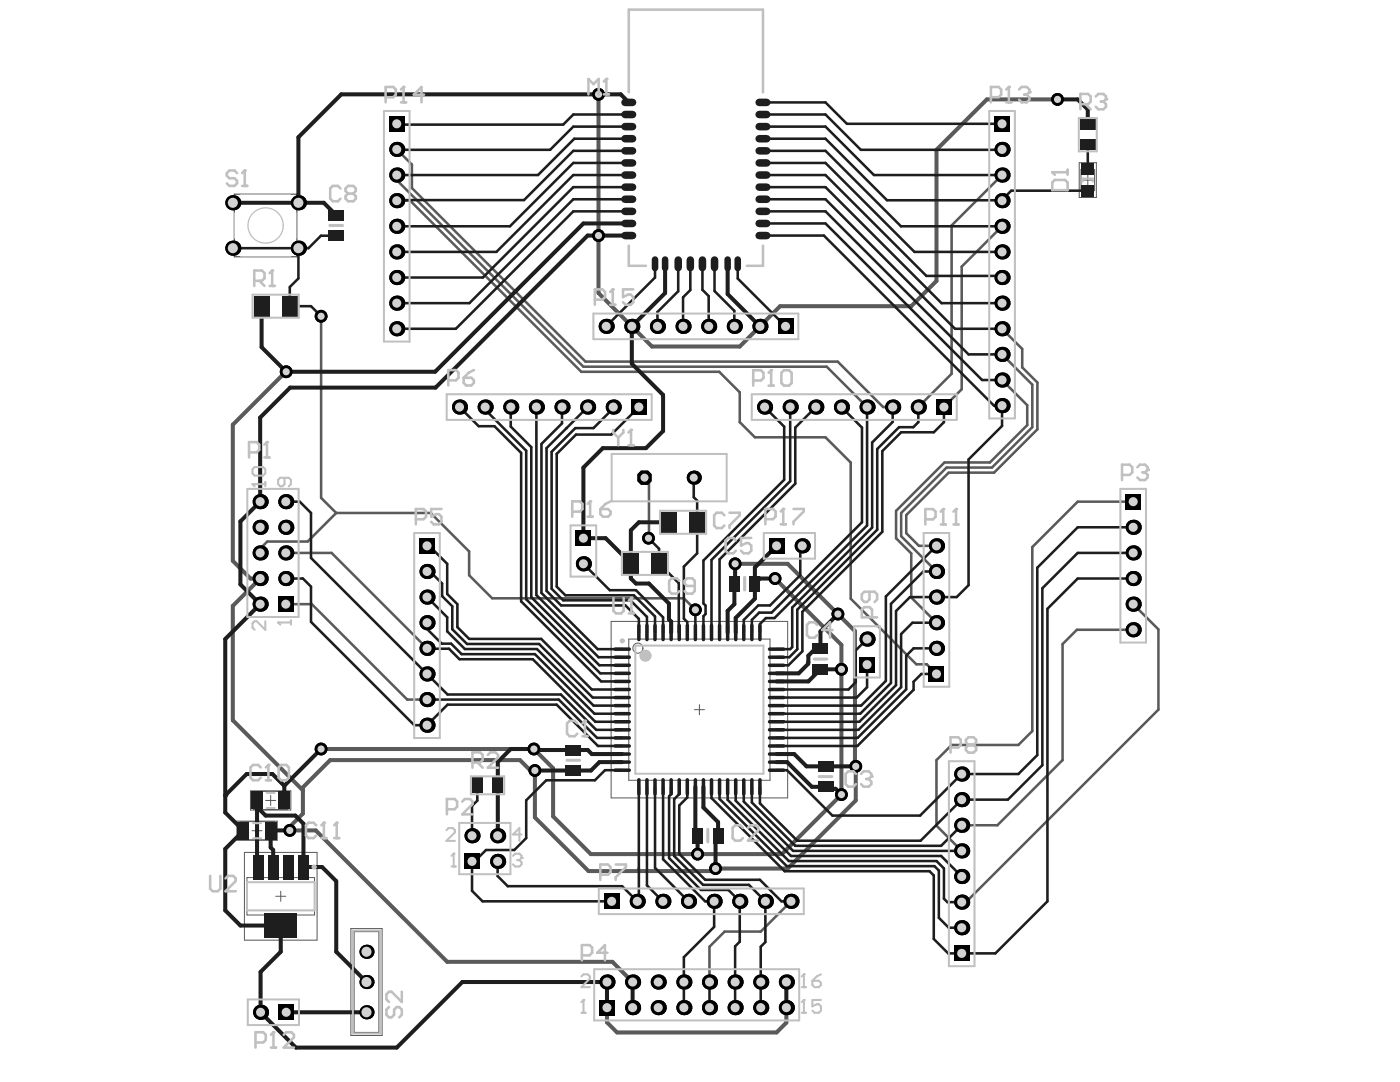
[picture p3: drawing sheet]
<svg xmlns="http://www.w3.org/2000/svg" width="279mm" height="216mm" viewBox="0 0 279 216" stroke-linecap="round" stroke-linejoin="round" font-family="sans-serif">
<g fill="none" stroke="#5a5a5a" stroke-width=".2">
<path d="M215.4 32.5h3.4v6.9h-3.4zM215.7 33.8h2.8v4.2h-2.8zM216.1 35.9h2M217.1 34.9v2M122 124h35.2v35.2h-35.2zM125.5 127.5h28.2v28.2h-28.2zM50 157.8h8v3.8h-8zM50.6 157.9h6.8v3.6h-6.8zM53 159.7h2M54 158.7v2M138.6 141.6h2M139.6 140.6v2"/>
<path d="M47.3 163.8h8v3.9h-8zM47.9 163.9h6.8v3.7h-6.8zM48.8 170.1h14.5v17.5h-14.5zM49.3 175.1h13.5v7.5h-13.5zM50.3 165.8h2M51.3 164.8v2M55 178.8h2M56 177.8v2M70 185.3h6.3v21.3h-6.3zM70.6 185.9h5.1v20.1h-5.1zM72.1 196h2M73.1 194.9v2.1"/>
<circle cx="127.3" cy="129.3" r="1.01"/>
</g>
<path d="M46.8 38.8h12.5v12.4h-12.5z" fill="none" stroke="#5a5a5a" stroke-width=".26"/>
<path d="M119.4 18.8v39.7l10.7 10.6h17.5l8.1-8h26.2l5-5v-26.2l10.1-10.1h14.1M57.1 74.2l-10.6 10.5v27.2l3.5 3.5h1.9l-5.4 5.5v22.8l13.9 14M146.7 112.5h10.5l13.4 13.4v26.9l.2 .1v6.8l-13.6 13.6h-14.4l-.5 .5h-24.8l-10.8-10.7v-9.4M154.7 115.4l13.2 13.3v29.9l-11.9 11.8h-38.1l-7.5-7.5v-9.6l-3.9-3.8h-42.4M106.3 154.2l-2.5-2.5h-37.9l-5.5 5.4v5.2l-2.6 2.7v.7h5.2l26.2 26.2h33l4.1 4.1M121.1 201.1v2.9l2.1 2h31.8l1.9-1.9v-3" fill="none" stroke="#5a5a5a" stroke-width=".81"/>
<g fill="none" stroke="#5a5a5a" stroke-width=".51">
<path d="M79.2 34.9v1l37.2 37.3h48.6l8 8M79.2 29.8l3 3v4.7l34.6 34.7h50.4l9.1 9h1.9M200 34.9l-10.1 10.1v29.6l-6.6 6.6M79.2 40h2.7l34.1 34.2h27.5l4.1 4.1v5.9l3.1 3.1h14l5.1 5v27.2l13.1 13h2.1l1.9 2M200 45.2l-8.1 8v24.5l-3.5 3.5M64.1 63.1v36.2l3 3.1M200 65.6l4 4v3.7l3 3v9.4l-8.6 8.6h-9.1l-8.4 8.5v3.6l2.5 2.5h3.5M200 75.8l5 5.1v3.9l-7.5 7.5h-9l-9.7 9.6v5.5l3.1 3v8.8l5 5.1M200 70.7l6 6.1v8.4l-8 8.1h-9.1l-9.1 9.1v4.6l7.1 7M128.6 95.3l.9 .9-.1 11.2M57 110.3h9.2l19 19.1M67.1 102.4h18.8l7.7 7.6v4.8l4.6 4.6h38.3l2.3 2.3"/>
<path d="M67.1 102.4l-5.7 5.7h-8.1l-1.4 1.4v.8M226.2 100.1h-11.1l-9.1 9.1v36.7l-2.8 2.8h-13.3l-3 3v13.1l5 5M57 120.6h5.2l19.1 19h3.9M226.2 125.7h-11.3l-2.8 2.8v23.2l-13 13h-7.2M226.2 120.6l5 5v16l-38.4 38.4h-.9M157.9 179.8l-6.1 6.1h-7.2l-3 3v7.1h.9"/>
</g>
<circle cx="57.8" cy="165.7" r="1.28" fill="#000"/>
<circle cx="57.8" cy="165.7" r=".72" fill="#d2d2d2"/>
<circle cx="106.7" cy="153.7" r="1.28" fill="#000"/>
<circle cx="106.7" cy="153.7" r=".72" fill="#d2d2d2"/>
<circle cx="57.1" cy="74.2" r="1.28" fill="#000"/>
<circle cx="57.1" cy="74.2" r=".72" fill="#d2d2d2"/>
<circle cx="64.1" cy="63.1" r="1.28" fill="#000"/>
<circle cx="64.1" cy="63.1" r=".72" fill="#d2d2d2"/>
<circle cx="129.4" cy="107.4" r="1.28" fill="#000"/>
<circle cx="129.4" cy="107.4" r=".72" fill="#d2d2d2"/>
<circle cx="138.8" cy="121.7" r="1.28" fill="#000"/>
<circle cx="138.8" cy="121.7" r=".72" fill="#d2d2d2"/>
<circle cx="211.1" cy="19.8" r="1.28" fill="#000"/>
<circle cx="211.1" cy="19.8" r=".72" fill="#d2d2d2"/>
<circle cx="119.4" cy="47" r="1.28" fill="#000"/>
<circle cx="119.4" cy="47" r=".72" fill="#d2d2d2"/>
<circle cx="119.4" cy="18.8" r="1.28" fill="#000"/>
<circle cx="119.4" cy="18.8" r=".72" fill="#d2d2d2"/>
<circle cx="64.1" cy="149.5" r="1.28" fill="#000"/>
<circle cx="64.1" cy="149.5" r=".72" fill="#d2d2d2"/>
<circle cx="106.5" cy="149.5" r="1.28" fill="#000"/>
<circle cx="106.5" cy="149.5" r=".72" fill="#d2d2d2"/>
<circle cx="139.2" cy="170.4" r="1.28" fill="#000"/>
<circle cx="139.2" cy="170.4" r=".72" fill="#d2d2d2"/>
<circle cx="142.8" cy="173.3" r="1.28" fill="#000"/>
<circle cx="142.8" cy="173.3" r=".72" fill="#d2d2d2"/>
<circle cx="170.8" cy="152.9" r="1.28" fill="#000"/>
<circle cx="170.8" cy="152.9" r=".72" fill="#d2d2d2"/>
<circle cx="167.9" cy="158.6" r="1.28" fill="#000"/>
<circle cx="167.9" cy="158.6" r=".72" fill="#d2d2d2"/>
<circle cx="167.9" cy="133.6" r="1.28" fill="#000"/>
<circle cx="167.9" cy="133.6" r=".72" fill="#d2d2d2"/>
<circle cx="167.2" cy="122.5" r="1.28" fill="#000"/>
<circle cx="167.2" cy="122.5" r=".72" fill="#d2d2d2"/>
<circle cx="154.7" cy="115.4" r="1.28" fill="#000"/>
<circle cx="154.7" cy="115.4" r=".72" fill="#d2d2d2"/>
<circle cx="146.7" cy="112.5" r="1.28" fill="#000"/>
<circle cx="146.7" cy="112.5" r=".72" fill="#d2d2d2"/>
<path d="M127.2 94.6l.7-.7h1.4l.7 .7v1.4l-.7 .7h-1.4l-.7-.7z" fill-rule="evenodd" fill="#000"/>
<circle cx="128.6" cy="95.3" r=".81" fill="#d2d2d2"/>
<circle cx="59.6" cy="40.5" r="1.51" fill="#000"/>
<circle cx="59.6" cy="40.5" r="1.01" fill="#d2d2d2"/>
<circle cx="116.4" cy="112.5" r="1.51" fill="#000"/>
<circle cx="116.4" cy="112.5" r=".91" fill="#d2d2d2"/>
<path d="M114.9 105.9h3v3h-3z" fill-rule="evenodd" fill="#000"/>
<circle cx="116.4" cy="107.4" r=".91" fill="#d2d2d2"/>
<circle cx="157.7" cy="81.2" r="1.51" fill="#000"/>
<circle cx="157.7" cy="81.2" r=".91" fill="#d2d2d2"/>
<circle cx="178.2" cy="81.2" r="1.51" fill="#000"/>
<circle cx="178.2" cy="81.2" r=".91" fill="#d2d2d2"/>
<circle cx="59.6" cy="49.5" r="1.51" fill="#000"/>
<circle cx="59.6" cy="49.5" r="1.01" fill="#d2d2d2"/>
<circle cx="121" cy="65.1" r="1.51" fill="#000"/>
<circle cx="121" cy="65.1" r=".91" fill="#d2d2d2"/>
<circle cx="137.4" cy="179.8" r="1.51" fill="#000"/>
<circle cx="137.4" cy="179.8" r=".91" fill="#d2d2d2"/>
<circle cx="141.4" cy="65.1" r="1.51" fill="#000"/>
<circle cx="141.4" cy="65.1" r=".91" fill="#d2d2d2"/>
<circle cx="157.9" cy="179.8" r="1.51" fill="#000"/>
<circle cx="157.9" cy="179.8" r=".91" fill="#d2d2d2"/>
<circle cx="52" cy="202" r="1.51" fill="#000"/>
<circle cx="52" cy="202" r=".91" fill="#d2d2d2"/>
<path d="M55.6 200.5h3v3h-3z" fill-rule="evenodd" fill="#000"/>
<circle cx="57.1" cy="202" r=".91" fill="#d2d2d2"/>
<circle cx="85.2" cy="144.7" r="1.51" fill="#000"/>
<circle cx="85.2" cy="144.7" r=".91" fill="#d2d2d2"/>
<circle cx="85.2" cy="124.3" r="1.51" fill="#000"/>
<circle cx="85.2" cy="124.3" r=".91" fill="#d2d2d2"/>
<circle cx="79.2" cy="50.3" r="1.51" fill="#000"/>
<circle cx="79.2" cy="50.3" r=".91" fill="#d2d2d2"/>
<circle cx="79.2" cy="29.8" r="1.51" fill="#000"/>
<circle cx="79.2" cy="29.8" r=".91" fill="#d2d2d2"/>
<circle cx="191.9" cy="185.1" r="1.51" fill="#000"/>
<circle cx="191.9" cy="185.1" r=".91" fill="#d2d2d2"/>
<circle cx="191.9" cy="164.7" r="1.51" fill="#000"/>
<circle cx="191.9" cy="164.7" r=".91" fill="#d2d2d2"/>
<circle cx="200" cy="70.7" r="1.51" fill="#000"/>
<circle cx="200" cy="70.7" r=".91" fill="#d2d2d2"/>
<circle cx="200" cy="50.3" r="1.51" fill="#000"/>
<circle cx="200" cy="50.3" r=".91" fill="#d2d2d2"/>
<circle cx="200" cy="29.8" r="1.51" fill="#000"/>
<circle cx="200" cy="29.8" r=".91" fill="#d2d2d2"/>
<circle cx="51.9" cy="120.6" r="1.51" fill="#000"/>
<circle cx="51.9" cy="120.6" r=".91" fill="#d2d2d2"/>
<circle cx="51.9" cy="110.3" r="1.51" fill="#000"/>
<circle cx="51.9" cy="110.3" r=".91" fill="#d2d2d2"/>
<circle cx="51.9" cy="105.2" r="1.51" fill="#000"/>
<circle cx="51.9" cy="105.2" r=".91" fill="#d2d2d2"/>
<circle cx="46.5" cy="40.5" r="1.51" fill="#000"/>
<circle cx="46.5" cy="40.5" r="1.01" fill="#d2d2d2"/>
<path d="M55.5 119h3v3.1h-3z" fill-rule="evenodd" fill="#000"/>
<circle cx="57" cy="120.6" r=".91" fill="#d2d2d2"/>
<circle cx="57" cy="110.3" r="1.51" fill="#000"/>
<circle cx="57" cy="110.3" r=".91" fill="#d2d2d2"/>
<circle cx="57" cy="105.2" r="1.51" fill="#000"/>
<circle cx="57" cy="105.2" r=".91" fill="#d2d2d2"/>
<circle cx="85.2" cy="139.6" r="1.51" fill="#000"/>
<circle cx="85.2" cy="139.6" r=".91" fill="#d2d2d2"/>
<circle cx="85.2" cy="134.5" r="1.51" fill="#000"/>
<circle cx="85.2" cy="134.5" r=".91" fill="#d2d2d2"/>
<circle cx="85.2" cy="129.4" r="1.51" fill="#000"/>
<circle cx="85.2" cy="129.4" r=".91" fill="#d2d2d2"/>
<circle cx="85.2" cy="119.1" r="1.51" fill="#000"/>
<circle cx="85.2" cy="119.1" r=".91" fill="#d2d2d2"/>
<circle cx="85.2" cy="114" r="1.51" fill="#000"/>
<circle cx="85.2" cy="114" r=".91" fill="#d2d2d2"/>
<path d="M83.7 107.4h3v3h-3z" fill-rule="evenodd" fill="#000"/>
<circle cx="85.2" cy="108.9" r=".91" fill="#d2d2d2"/>
<circle cx="79.2" cy="60.5" r="1.51" fill="#000"/>
<circle cx="79.2" cy="60.5" r=".91" fill="#d2d2d2"/>
<circle cx="79.2" cy="55.4" r="1.51" fill="#000"/>
<circle cx="79.2" cy="55.4" r=".91" fill="#d2d2d2"/>
<circle cx="79.2" cy="45.2" r="1.51" fill="#000"/>
<circle cx="79.2" cy="45.2" r=".91" fill="#d2d2d2"/>
<circle cx="79.2" cy="40" r="1.51" fill="#000"/>
<circle cx="79.2" cy="40" r=".91" fill="#d2d2d2"/>
<path d="M77.7 23.2h3v3h-3z" fill-rule="evenodd" fill="#000"/>
<circle cx="79.2" cy="24.7" r=".91" fill="#d2d2d2"/>
<path d="M92.7 170.4h3v3h-3z" fill-rule="evenodd" fill="#000"/>
<circle cx="94.2" cy="171.9" r=".91" fill="#d2d2d2"/>
<circle cx="94.2" cy="166.8" r="1.51" fill="#000"/>
<circle cx="94.2" cy="166.8" r=".91" fill="#d2d2d2"/>
<circle cx="99.3" cy="171.9" r="1.51" fill="#000"/>
<circle cx="99.3" cy="171.9" r=".91" fill="#d2d2d2"/>
<circle cx="99.3" cy="166.8" r="1.51" fill="#000"/>
<circle cx="99.3" cy="166.8" r=".91" fill="#d2d2d2"/>
<circle cx="91.7" cy="81.2" r="1.51" fill="#000"/>
<circle cx="91.7" cy="81.2" r=".91" fill="#d2d2d2"/>
<circle cx="96.8" cy="81.2" r="1.51" fill="#000"/>
<circle cx="96.8" cy="81.2" r=".91" fill="#d2d2d2"/>
<circle cx="101.9" cy="81.2" r="1.51" fill="#000"/>
<circle cx="101.9" cy="81.2" r=".91" fill="#d2d2d2"/>
<circle cx="107" cy="81.2" r="1.51" fill="#000"/>
<circle cx="107" cy="81.2" r=".91" fill="#d2d2d2"/>
<circle cx="112.2" cy="81.2" r="1.51" fill="#000"/>
<circle cx="112.2" cy="81.2" r=".91" fill="#d2d2d2"/>
<circle cx="117.3" cy="81.2" r="1.51" fill="#000"/>
<circle cx="117.3" cy="81.2" r=".91" fill="#d2d2d2"/>
<circle cx="131.4" cy="201.1" r="1.51" fill="#000"/>
<circle cx="131.4" cy="201.1" r=".91" fill="#d2d2d2"/>
<circle cx="126.3" cy="201.1" r="1.51" fill="#000"/>
<circle cx="126.3" cy="201.1" r=".91" fill="#d2d2d2"/>
<circle cx="131.4" cy="196" r="1.51" fill="#000"/>
<circle cx="131.4" cy="196" r=".91" fill="#d2d2d2"/>
<circle cx="126.3" cy="196" r="1.51" fill="#000"/>
<circle cx="126.3" cy="196" r=".91" fill="#d2d2d2"/>
<path d="M126 79.7h3v3h-3z" fill-rule="evenodd" fill="#000"/>
<circle cx="127.5" cy="81.2" r=".91" fill="#d2d2d2"/>
<circle cx="146.7" cy="201.1" r="1.51" fill="#000"/>
<circle cx="146.7" cy="201.1" r=".91" fill="#d2d2d2"/>
<circle cx="141.6" cy="201.1" r="1.51" fill="#000"/>
<circle cx="141.6" cy="201.1" r=".91" fill="#d2d2d2"/>
<circle cx="146.7" cy="196" r="1.51" fill="#000"/>
<circle cx="146.7" cy="196" r=".91" fill="#d2d2d2"/>
<circle cx="141.6" cy="196" r="1.51" fill="#000"/>
<circle cx="141.6" cy="196" r=".91" fill="#d2d2d2"/>
<circle cx="156.9" cy="201.1" r="1.51" fill="#000"/>
<circle cx="156.9" cy="201.1" r=".91" fill="#d2d2d2"/>
<circle cx="156.9" cy="196" r="1.51" fill="#000"/>
<circle cx="156.9" cy="196" r=".91" fill="#d2d2d2"/>
<circle cx="160.1" cy="108.9" r="1.51" fill="#000"/>
<circle cx="160.1" cy="108.9" r=".91" fill="#d2d2d2"/>
<circle cx="162.8" cy="81.2" r="1.51" fill="#000"/>
<circle cx="162.8" cy="81.2" r=".91" fill="#d2d2d2"/>
<circle cx="167.9" cy="81.2" r="1.51" fill="#000"/>
<circle cx="167.9" cy="81.2" r=".91" fill="#d2d2d2"/>
<circle cx="173" cy="127.5" r="1.51" fill="#000"/>
<circle cx="173" cy="127.5" r=".91" fill="#d2d2d2"/>
<circle cx="173" cy="81.2" r="1.51" fill="#000"/>
<circle cx="173" cy="81.2" r=".91" fill="#d2d2d2"/>
<circle cx="183.3" cy="81.2" r="1.51" fill="#000"/>
<circle cx="183.3" cy="81.2" r=".91" fill="#d2d2d2"/>
<path d="M190.4 188.7h3v3h-3z" fill-rule="evenodd" fill="#000"/>
<circle cx="191.9" cy="190.2" r=".91" fill="#d2d2d2"/>
<circle cx="191.9" cy="169.8" r="1.51" fill="#000"/>
<circle cx="191.9" cy="169.8" r=".91" fill="#d2d2d2"/>
<circle cx="191.9" cy="174.9" r="1.51" fill="#000"/>
<circle cx="191.9" cy="174.9" r=".91" fill="#d2d2d2"/>
<circle cx="191.9" cy="154.4" r="1.51" fill="#000"/>
<circle cx="191.9" cy="154.4" r=".91" fill="#d2d2d2"/>
<circle cx="191.9" cy="159.6" r="1.51" fill="#000"/>
<circle cx="191.9" cy="159.6" r=".91" fill="#d2d2d2"/>
<path d="M186.9 79.7h3v3h-3z" fill-rule="evenodd" fill="#000"/>
<circle cx="188.4" cy="81.2" r=".91" fill="#d2d2d2"/>
<circle cx="200" cy="75.8" r="1.51" fill="#000"/>
<circle cx="200" cy="75.8" r=".91" fill="#d2d2d2"/>
<circle cx="200" cy="80.9" r="1.51" fill="#000"/>
<circle cx="200" cy="80.9" r=".91" fill="#d2d2d2"/>
<circle cx="200" cy="55.4" r="1.51" fill="#000"/>
<circle cx="200" cy="55.4" r=".91" fill="#d2d2d2"/>
<circle cx="200" cy="60.5" r="1.51" fill="#000"/>
<circle cx="200" cy="60.5" r=".91" fill="#d2d2d2"/>
<circle cx="200" cy="40" r="1.51" fill="#000"/>
<circle cx="200" cy="40" r=".91" fill="#d2d2d2"/>
<circle cx="200" cy="45.2" r="1.51" fill="#000"/>
<circle cx="200" cy="45.2" r=".91" fill="#d2d2d2"/>
<path d="M198.5 23.2h3v3h-3z" fill-rule="evenodd" fill="#000"/>
<circle cx="200" cy="24.7" r=".91" fill="#d2d2d2"/>
<circle cx="226.2" cy="125.7" r="1.51" fill="#000"/>
<circle cx="226.2" cy="125.7" r=".91" fill="#d2d2d2"/>
<circle cx="226.2" cy="120.6" r="1.51" fill="#000"/>
<circle cx="226.2" cy="120.6" r=".91" fill="#d2d2d2"/>
<circle cx="226.2" cy="110.3" r="1.51" fill="#000"/>
<circle cx="226.2" cy="110.3" r=".91" fill="#d2d2d2"/>
<circle cx="226.2" cy="105.2" r="1.51" fill="#000"/>
<circle cx="226.2" cy="105.2" r=".91" fill="#d2d2d2"/>
<circle cx="51.9" cy="115.4" r="1.51" fill="#000"/>
<circle cx="51.9" cy="115.4" r=".91" fill="#d2d2d2"/>
<circle cx="51.9" cy="100.1" r="1.51" fill="#000"/>
<circle cx="51.9" cy="100.1" r=".91" fill="#d2d2d2"/>
<circle cx="46.5" cy="49.5" r="1.51" fill="#000"/>
<circle cx="46.5" cy="49.5" r="1.01" fill="#d2d2d2"/>
<circle cx="57" cy="115.4" r="1.51" fill="#000"/>
<circle cx="57" cy="115.4" r=".91" fill="#d2d2d2"/>
<circle cx="57" cy="100.1" r="1.51" fill="#000"/>
<circle cx="57" cy="100.1" r=".91" fill="#d2d2d2"/>
<circle cx="79.2" cy="65.6" r="1.51" fill="#000"/>
<circle cx="79.2" cy="65.6" r=".91" fill="#d2d2d2"/>
<circle cx="79.2" cy="34.9" r="1.51" fill="#000"/>
<circle cx="79.2" cy="34.9" r=".91" fill="#d2d2d2"/>
<circle cx="132.3" cy="179.8" r="1.51" fill="#000"/>
<circle cx="132.3" cy="179.8" r=".91" fill="#d2d2d2"/>
<circle cx="127.2" cy="179.8" r="1.51" fill="#000"/>
<circle cx="127.2" cy="179.8" r=".91" fill="#d2d2d2"/>
<circle cx="126.1" cy="65.1" r="1.51" fill="#000"/>
<circle cx="126.1" cy="65.1" r=".91" fill="#d2d2d2"/>
<circle cx="131.2" cy="65.1" r="1.51" fill="#000"/>
<circle cx="131.2" cy="65.1" r=".91" fill="#d2d2d2"/>
<circle cx="147.6" cy="179.8" r="1.51" fill="#000"/>
<circle cx="147.6" cy="179.8" r=".91" fill="#d2d2d2"/>
<circle cx="142.5" cy="179.8" r="1.51" fill="#000"/>
<circle cx="142.5" cy="179.8" r=".91" fill="#d2d2d2"/>
<circle cx="146.5" cy="65.1" r="1.51" fill="#000"/>
<circle cx="146.5" cy="65.1" r=".91" fill="#d2d2d2"/>
<circle cx="151.7" cy="65.1" r="1.51" fill="#000"/>
<circle cx="151.7" cy="65.1" r=".91" fill="#d2d2d2"/>
<path d="M155.3 63.6h3v3h-3z" fill-rule="evenodd" fill="#000"/>
<circle cx="156.8" cy="65.1" r=".91" fill="#d2d2d2"/>
<path d="M171.5 131.1h3.1v3h-3.1z" fill-rule="evenodd" fill="#000"/>
<circle cx="173" cy="132.6" r=".91" fill="#d2d2d2"/>
<circle cx="191.9" cy="180" r="1.51" fill="#000"/>
<circle cx="191.9" cy="180" r=".91" fill="#d2d2d2"/>
<circle cx="200" cy="65.6" r="1.51" fill="#000"/>
<circle cx="200" cy="65.6" r=".91" fill="#d2d2d2"/>
<circle cx="200" cy="34.9" r="1.51" fill="#000"/>
<circle cx="200" cy="34.9" r=".91" fill="#d2d2d2"/>
<circle cx="226.2" cy="115.4" r="1.51" fill="#000"/>
<circle cx="226.2" cy="115.4" r=".91" fill="#d2d2d2"/>
<path d="M224.6 98.6h3.1v3h-3.1z" fill-rule="evenodd" fill="#000"/>
<circle cx="226.2" cy="100.1" r=".91" fill="#d2d2d2"/>
<circle cx="73.1" cy="202" r="1.41" fill="#000"/>
<circle cx="73.1" cy="202" r="1.01" fill="#d2d2d2"/>
<circle cx="73.1" cy="189.9" r="1.41" fill="#000"/>
<circle cx="73.1" cy="189.9" r="1.01" fill="#d2d2d2"/>
<circle cx="186.9" cy="124.3" r="1.51" fill="#000"/>
<circle cx="186.9" cy="124.3" r=".91" fill="#d2d2d2"/>
<circle cx="138.5" cy="95.3" r="1.41" fill="#000"/>
<circle cx="138.5" cy="95.3" r=".81" fill="#d2d2d2"/>
<path d="M119.6 199.6h3v3h-3z" fill-rule="evenodd" fill="#000"/>
<circle cx="121.1" cy="201.1" r=".91" fill="#d2d2d2"/>
<circle cx="73.1" cy="196" r="1.41" fill="#000"/>
<circle cx="73.1" cy="196" r="1.01" fill="#d2d2d2"/>
<circle cx="121.1" cy="196" r="1.51" fill="#000"/>
<circle cx="121.1" cy="196" r=".91" fill="#d2d2d2"/>
<circle cx="122.4" cy="81.2" r="1.51" fill="#000"/>
<circle cx="122.4" cy="81.2" r=".91" fill="#d2d2d2"/>
<circle cx="151.8" cy="201.1" r="1.51" fill="#000"/>
<circle cx="151.8" cy="201.1" r=".91" fill="#d2d2d2"/>
<circle cx="136.5" cy="201.1" r="1.51" fill="#000"/>
<circle cx="136.5" cy="201.1" r=".91" fill="#d2d2d2"/>
<circle cx="151.8" cy="196" r="1.51" fill="#000"/>
<circle cx="151.8" cy="196" r=".91" fill="#d2d2d2"/>
<circle cx="136.5" cy="196" r="1.51" fill="#000"/>
<circle cx="136.5" cy="196" r=".91" fill="#d2d2d2"/>
<path d="M185.4 133h3v3h-3z" fill-rule="evenodd" fill="#000"/>
<circle cx="186.9" cy="134.5" r=".91" fill="#d2d2d2"/>
<circle cx="186.9" cy="119.1" r="1.51" fill="#000"/>
<circle cx="186.9" cy="119.1" r=".91" fill="#d2d2d2"/>
<circle cx="186.9" cy="129.4" r="1.51" fill="#000"/>
<circle cx="186.9" cy="129.4" r=".91" fill="#d2d2d2"/>
<circle cx="186.9" cy="108.9" r="1.51" fill="#000"/>
<circle cx="186.9" cy="108.9" r=".91" fill="#d2d2d2"/>
<circle cx="186.9" cy="114" r="1.51" fill="#000"/>
<circle cx="186.9" cy="114" r=".91" fill="#d2d2d2"/>
<path d="M153.5 107.4h3v3h-3z" fill-rule="evenodd" fill="#000"/>
<circle cx="155" cy="108.9" r=".91" fill="#d2d2d2"/>
<circle cx="152.6" cy="81.2" r="1.51" fill="#000"/>
<circle cx="152.6" cy="81.2" r=".91" fill="#d2d2d2"/>
<path d="M120.6 178.3h3v3.1h-3z" fill-rule="evenodd" fill="#000"/>
<circle cx="122.1" cy="179.8" r=".91" fill="#d2d2d2"/>
<circle cx="152.7" cy="179.8" r="1.51" fill="#000"/>
<circle cx="152.7" cy="179.8" r=".91" fill="#d2d2d2"/>
<circle cx="136.3" cy="65.1" r="1.51" fill="#000"/>
<circle cx="136.3" cy="65.1" r=".91" fill="#d2d2d2"/>
<g fill="none" stroke="#1e1e1e" stroke-width=".81">
<path d="M123.9 18.8l1.6 1.6M59.6 27.4v13.1M117.3 47h2.1M132.7 52.6v5.9M145.2 52.6v6.1M52.2 61.1v8.2M126.1 65.1v7.5M132.3 78.8v7.2M51.9 83.3v16.8M116.4 93.3v14.1M48 104v12.6M125.9 105.8v9.6l1 1h2.6"/>
<path d="M127.5 104.2h6M146.7 112.5l-.1 8.1-1.4 1.3v4.3M150.7 113.2v6.3M151.7 115.4l-1 1M133.5 120.4v3.2l.4 .4v2.2M146.8 123.3v2.9M155 136h6.3M161.3 132.1h.1M163.7 129.5h-1l-1.4 1.3v1.7M163.7 133.6h4.2M45 158.7v3.4M51.3 159.7v13.1l.2 .2"/>
<path d="M54.4 154.4l2.3 2.4v2.9M99.3 152v14.7M106.5 149.5l.2 .2h10.6l.8 .8M119.6 152.1l-1.7 1.6h-11.2M140.4 157v4.1M155 152.1h2.1M161 152.9h3.7M162 157h2.7l.4 .4h1.7M48.6 165.8l-3.6 3.6M54.1 165.7l-.1 3.4 .5 .5v3.4M58.9 162.7l1.7 1.7v8.6h3.7M67.1 175.8v14.1"/>
<path d="M99.3 166.7v.1M142.8 167.2v6.1M52 193.9v8.1M56 184.7v5.2M121.1 196v5.1M126.3 196v5.1M156.9 196v5.1"/>
</g>
<g fill="none" stroke="#1e1e1e" stroke-width=".51">
<path d="M79.2 29.8l.1 .1M79.2 24.7l.1 .2M79.3 39.9l-.1 .1M200 29.8l-.1 .1M201.8 38l-1.9 2M61.6 49.5h-2v6.1l-1.8 1.7v3.8h4.3l2 2M64.1 47h3M135.4 52.6v5.5M137.8 52.6v5.3l-1.5 1.4v5.8M140.2 52.6v5.2l1.2 1.3v6M142.6 52.6v5.5M199.7 55.1l.3 .3"/>
<path d="M146.5 62v3.1M190.6 65.6h9.4M193.3 70.7h6.7M196 75.8h4M96.8 81.2v.5M101.9 81.2v3.9M104 90.4v29.6M105 89.9v29.7M106 89.2v30M107 81.2v37.5M108.1 88.6v29.7M109.1 89.4v28.5"/>
<path d="M110.1 90.1v27.4M111.1 90.6v26.5l1.7 1.7M112.2 81.2v3.3M113.1 85.4h.1M122.4 81.2v.3M138.5 95.3v3.9l.6 .7M156.5 85.1v10.6M157.7 81.2v14.8M158.7 85.3v11.2M173 81.2v23.7M174.1 88.3v17M175.1 89.6v16.1"/>
<path d="M178.2 81.2v3M183.3 81.2v3l-1 1M193.3 91.7v25.1M198.4 80.9h1.6v4.1M57 115.4h3.4l1.7 1.7v7M57 100.1h2.8M62.1 102.4v8.9M85.2 108.9h.5M88.2 116.4v2.5M89.2 112.5v6l2.1 2.1v4.5l2.3 2.4M129.4 107.4l2.1 2.1v2.9M135.5 116.4l.1 9.8"/>
<path d="M136.5 113.1v10.3l.7 .7v2.1M140.4 111.8v8.6l.4 .4v1.7l-.4 .4v3.3M142 111.7v14.5M143.6 111.6v14.6M160.1 108.9l-.4 .4M176.8 119v16.9M186.9 119.1h4M207 113.3v37.4M208 117.4v35.3M85.2 129.4h.1M85.2 124.3v1.2M89.2 123.2v2.8"/>
<path d="M127.5 123.5v2.7M129.1 123.1v3.1M132.3 123.2v3M138.8 121.7v4.5M148.4 123.7v2.5M150.1 123.7v2.5M154.6 123.3h-1.8l-1.1 1.2M155 132.7h2.3M158.1 121.2v7.9l-.4 .4h-2.7M159.1 121.6v7.9l-1.6 1.6h-2.5M160.1 122.1v7.9M170.8 134.5h.1"/>
<path d="M173 127.5l-2.2 2.3v6.3l-1.5 1.5h-14.3M173 132.6v4.5M177.8 120.5v15.8M178.8 121.9v14.8M182.3 129.4l-1.4 1.4v6.7M183.9 134.5l-1.6 1.5v1.6M209 121.5v58.3M82.7 144.7h2.5M95.3 156.7v3.1l-1.1 1M105 159.7v7.5l-2.4 2.4h-5.6l-2.3 2.3h-.5M109 155.7h9.7M127.5 157v22.5l-.3 .3"/>
<path d="M127.5 157h.1M129.1 157v19.7M132.3 157v14.5M133.9 157v1.5l-.4 .4v12.3M134.5 159.5v11.3M135.6 157v1.5M137.2 157v2.1l-1.6 1.6v9.7M142 157v2.2M143.6 157v2.4M145.2 157v2.6M146.8 157v2.8M148.4 157v2.9"/>
<path d="M150.1 157v3.1M155 153.7h2.1M191.9 159.6h9.2M99.3 171.9v2.9l2 2M127.5 173.2h.1M139.9 177.6h5.5M140.3 176.6h9.2M140.7 179.8h1.8v5.2M140.7 175.6h11M147.6 179.8v8.1l-.9 .9v12.3M152.7 179.8v8.2l-.9 .9v12.2M156 179.8h1.9"/>
<path d="M185.5 173.8l.9 .9v12.7M186.5 172.8l.9 .9v9.4M186.9 171.8l1.5 1.5M136.5 191v10.1M141.6 196v5.1M189.1 180h2.8M189.2 190.2h9.5M189.3 185.1h2.6"/>
</g>
<circle cx="45" cy="158.7" r=".4" fill="#1e1e1e"/>
<g fill="none" stroke="#1e1e1e" stroke-width=".81">
<path d="M123.9 18.8h-55.8l-8.5 8.6M211.1 19.8h4l2 2v3M46.5 40.5h18.1l2.5 2.4M117.3 47l-30.4 30.3h-29l-6 6M119.4 47h6.1M125.5 44.6h-9.1l-29.6 29.6h-29.7l-4.9-4.9M132.7 58.5l-6.6 6.6M145.2 58.7l6.5 6.4M126.1 72.6l6.2 6.2M132.3 86l-3.4 3.4h-8.6l-3.9 3.9M48 116.6l3.9 4-6.9 6.9v31.2l4.2-4.3h5.2M51.9 100.1l-3.9 3.9"/>
<path d="M116.4 107.4h4.5l5 5M127.5 104.2l-1.6 1.6M129.5 116.4l4 4M150.7 119.5l-3.9 3.8M151.7 115.4h3M155 108.9l-4.3 4.3M161.3 132.5l-1.9 1.9h-4.4M163.7 133.6l-2.4 2.4M167.2 122.5l-3.5 3.5v3.5M64.1 149.5l-7.4 7.3M106.5 149.5h-4.6l-2.6 2.5M118.1 150.5h6.1"/>
<path d="M119.6 152.1h4.6M138.8 157v9.3l.4 .4v3.7M155 150.5h3.5l2.5 2.4M157.1 152.1l4.9 4.9M164.7 152.9h6.1M166.8 157.4l1.1 1.2M45 162.1l3.6 3.7M45 169.4v12.3l3 3h8M51.3 161l1.7 1.7h5.9M54.1 165.7h3.7M64.3 173l2.8 2.8M140.4 161.1l2.9 3v2.6l-.5 .5"/>
<path d="M56 189.9l-4 4M67.1 189.9l6 6.1M121.1 196h-28.8l-13.1 13h-20.2l-7-7M57.1 202h16"/>
</g>
<g fill="none" stroke="#1e1e1e" stroke-width=".51">
<path d="M125.5 22.9h-11.1l-2 2h-33.1M125.5 25.3h-11.1l-4.6 4.6h-30.5M125.5 39.8h-11.1l-20.7 20.7h-14.5M125.5 27.7h-10.9l-7.2 7.2h-28.2M125.5 37.3h-11.1l-18 18.1h-17.2M125.5 34.9h-11.1l-15.3 15.4h-19.9M125.5 32.5h-11.1l-12.6 12.7h-22.6M125.5 30.1h-11.1l-9.8 9.8h-25.3M152.3 20.4h12.4l4.3 4.3h31M152.3 37.3h12.4l23.2 23.2h12.1M152.3 32.5h12.4l17.8 17.8h17.5M152.3 30.1h12.4l15.1 15.1h20.2"/>
<path d="M152.3 39.8h12.4l25.9 25.8M152.3 34.9h12.4l20.2 20.2h14.8M152.3 25.3h12.4l9.7 9.6h25.6M152.3 22.9h12.4l7.1 7h28.1M152.3 27.7h12.4l12.3 12.3h22.9M201.8 38h15.3M217.1 28.9v4.9M46.5 49.5h13.1M64.1 47l-2.5 2.5M125.5 42.2h-11.1l-23.4 23.4h-11.8M130.7 52.6v2.8l-9.7 9.7M135.4 58.1l-4.2 4.2v2.8"/>
<path d="M142.6 58.1l3.9 3.9M147.2 52.6v3l9.6 9.5M152.3 42.2h12.4l28.6 28.5M152.3 44.6h12.4l31.3 31.2M152.3 47h12.1l34 33.9M91.7 81.2l3.8 3.8h3.2l5.3 5.4M96.8 81.7l8.2 8.2M101.9 85.1l4.1 4.1M112.2 84.5l-4.1 4.1M117.3 81.2l-8.2 8.2M122.4 81.5l-4 3.9h-3.6l-4.7 4.7M127.5 81.2l-5.5 5.5h-7l-3.9 3.9"/>
<path d="M139.1 99.9v10.5l-2.6 2.7M152.6 81.2l3.9 3.9M156.5 95.7l-16.1 16.1M157.7 96l-15.7 15.7M158.7 96.5l-15.1 15.1M162.8 81.2l-4.1 4.1M167.9 81.2l4.1 4.1v18.9l-18 18h-2.5l-1.4 1.5M178.2 84.2l-4.1 4.1M182.3 85.2h-2.9l-4.3 4.4M188.4 81.2v3l-2 2.1h-6.6l-3.7 3.7v16.1l-16 16M200 85l-6.7 6.7M59.8 100.1l2.3 2.3"/>
<path d="M62.1 111.3l27.2 27.3h22.6l7.1 7h5.2M85.2 114h.6l2.4 2.4M85.2 119.1l4 4.1M85.7 108.9l3.5 3.6M88.2 118.9l2.1 2.1v4.6l2.9 2.9h14.4l10.7 10.7h5.9M105 119.6l14.8 14.8h4.4M106 119.2l13.6 13.5h4.6M107 118.7l12.4 12.4h4.8M108.1 118.3l11.2 11.2h4.9M109.1 117.9l2.9 2.9h12.8l2.7 2.7M110.1 117.5l2.3 2.3h13.4l3.3 3.3M112.8 118.8h13.7l4.2 4.2v3.2"/>
<path d="M116.4 112.5l5.3 5.3h5.2l5.4 5.4M131.5 112.4l4 4M159.7 109.3v5.5l-6 6h-2.4l-2.9 2.9M173 104.9l-18.4 18.4M174.1 105.3l-16 15.9M175.1 105.7l-16 15.9M186.9 114h-2.6l-6.5 6.5M186.9 119.1h-5.3l-2.8 2.8M186.9 108.9l-10.1 10.1M193.3 116.8l-2.4 2.3M226.2 105.2h-11.1l-8.1 8.1M226.2 110.3h-11.1l-7.1 7.1"/>
<path d="M226.2 115.4h-11.1l-6.1 6.1M62.1 124.1l20.6 20.6M85.2 125.5l3 2.9h1.8l2.1 2.1h14.6l11.9 11.9h5.6M85.2 139.6h26.3l7.7 7.6h5M85.3 129.4h4.3l2.1 2.1h14.6l12.5 12.5h5.4M89.2 126l3.6 3.5h14.4l11.3 11.3h5.7M93.6 127.5h14.4l10.1 10.1h6.1M104 120l16 16h4.2M151.7 124.5v1.7M160.1 130l-2.8 2.7M173 137.1l-2 2.1h-16M176.8 135.9l-4.9 4.9h-16.9"/>
<path d="M177.8 136.3l-6.1 6.1h-16.7M178.8 136.7l-7.3 7.3h-16.5M180.9 137.5l-9.7 9.7h-16.2M182.3 137.6l-11.2 11.3h-16.1M182.3 129.4h4.6M183.9 134.5h3M186.9 124.3h-4.8l-2.3 2.2v10.6l-8.5 8.5h-16.3M85.2 144.7l4.1-4.1h21.8l8.2 8.3h4.9M109 155.7l-4 4M124.2 153.7h-3.5l-2 2M130.7 157v16.2l6.7 6.6M135.6 158.5l-1.1 1"/>
<path d="M142 159.2l14.6 14.6h28.9M143.6 159.4l13.4 13.4h29.5M145.2 159.6l12.2 12.2h29.5M146.8 159.8l11.1 11h29.9l4.1 4.1M148.4 159.9l9.9 9.9h33.6M151.7 157v3.3l7.4 7.5h24.6l8.2-8.2M207 150.7l-3.8 3.7h-11.3l-8.3 8.3h-17.5l-9-9M208 152.7l-6.9 6.9M94.2 171.9v5.9l2.1 2h25.8M94.2 160.8v6M101.3 176.8h22.9l3 3M129.1 176.7l3.2 3.1"/>
<path d="M132.3 171.5l8.4 8.3M133.5 171.2l6.4 6.4M134.5 170.8l5.8 5.8M135.6 170.4l5.1 5.2M145.4 177.6l2.2 2.2M149.5 176.6l3.2 3.2M150.1 160.1l8.6 8.7h29.1l4.1-4.1M151.7 175.6l4.3 4.2M188.4 173.3v6l.7 .7M209 179.8l-10.3 10.4M142.5 185l-6 6M186.4 187.4l2.8 2.8"/>
<path d="M187.4 183.1l1.9 2"/>
</g>
<circle cx="57.8" cy="165.7" r="1.28" fill="#000"/>
<circle cx="57.8" cy="165.7" r=".72" fill="#d2d2d2"/>
<circle cx="106.7" cy="153.7" r="1.28" fill="#000"/>
<circle cx="106.7" cy="153.7" r=".72" fill="#d2d2d2"/>
<circle cx="57.1" cy="74.2" r="1.28" fill="#000"/>
<circle cx="57.1" cy="74.2" r=".72" fill="#d2d2d2"/>
<circle cx="64.1" cy="63.1" r="1.28" fill="#000"/>
<circle cx="64.1" cy="63.1" r=".72" fill="#d2d2d2"/>
<circle cx="129.4" cy="107.4" r="1.28" fill="#000"/>
<circle cx="129.4" cy="107.4" r=".72" fill="#d2d2d2"/>
<circle cx="138.8" cy="121.7" r="1.28" fill="#000"/>
<circle cx="138.8" cy="121.7" r=".72" fill="#d2d2d2"/>
<circle cx="211.1" cy="19.8" r="1.28" fill="#000"/>
<circle cx="211.1" cy="19.8" r=".72" fill="#d2d2d2"/>
<circle cx="119.4" cy="47" r="1.28" fill="#000"/>
<circle cx="119.4" cy="47" r=".72" fill="#d2d2d2"/>
<circle cx="119.4" cy="18.8" r="1.28" fill="#000"/>
<circle cx="119.4" cy="18.8" r=".72" fill="#d2d2d2"/>
<circle cx="64.1" cy="149.5" r="1.28" fill="#000"/>
<circle cx="64.1" cy="149.5" r=".72" fill="#d2d2d2"/>
<circle cx="106.5" cy="149.5" r="1.28" fill="#000"/>
<circle cx="106.5" cy="149.5" r=".72" fill="#d2d2d2"/>
<circle cx="139.2" cy="170.4" r="1.28" fill="#000"/>
<circle cx="139.2" cy="170.4" r=".72" fill="#d2d2d2"/>
<circle cx="142.8" cy="173.3" r="1.28" fill="#000"/>
<circle cx="142.8" cy="173.3" r=".72" fill="#d2d2d2"/>
<circle cx="170.8" cy="152.9" r="1.28" fill="#000"/>
<circle cx="170.8" cy="152.9" r=".72" fill="#d2d2d2"/>
<circle cx="167.9" cy="158.6" r="1.28" fill="#000"/>
<circle cx="167.9" cy="158.6" r=".72" fill="#d2d2d2"/>
<circle cx="167.9" cy="133.6" r="1.28" fill="#000"/>
<circle cx="167.9" cy="133.6" r=".72" fill="#d2d2d2"/>
<circle cx="167.2" cy="122.5" r="1.28" fill="#000"/>
<circle cx="167.2" cy="122.5" r=".72" fill="#d2d2d2"/>
<circle cx="154.7" cy="115.4" r="1.28" fill="#000"/>
<circle cx="154.7" cy="115.4" r=".72" fill="#d2d2d2"/>
<circle cx="146.7" cy="112.5" r="1.28" fill="#000"/>
<circle cx="146.7" cy="112.5" r=".72" fill="#d2d2d2"/>
<path d="M127.2 94.6l.7-.7h1.4l.7 .7v1.4l-.7 .7h-1.4l-.7-.7z" fill-rule="evenodd" fill="#000"/>
<circle cx="128.6" cy="95.3" r=".81" fill="#d2d2d2"/>
<circle cx="59.6" cy="40.5" r="1.51" fill="#000"/>
<circle cx="59.6" cy="40.5" r="1.01" fill="#d2d2d2"/>
<circle cx="116.4" cy="112.5" r="1.51" fill="#000"/>
<circle cx="116.4" cy="112.5" r=".91" fill="#d2d2d2"/>
<path d="M114.9 105.9h3v3h-3z" fill-rule="evenodd" fill="#000"/>
<circle cx="116.4" cy="107.4" r=".91" fill="#d2d2d2"/>
<circle cx="157.7" cy="81.2" r="1.51" fill="#000"/>
<circle cx="157.7" cy="81.2" r=".91" fill="#d2d2d2"/>
<circle cx="178.2" cy="81.2" r="1.51" fill="#000"/>
<circle cx="178.2" cy="81.2" r=".91" fill="#d2d2d2"/>
<circle cx="59.6" cy="49.5" r="1.51" fill="#000"/>
<circle cx="59.6" cy="49.5" r="1.01" fill="#d2d2d2"/>
<circle cx="121" cy="65.1" r="1.51" fill="#000"/>
<circle cx="121" cy="65.1" r=".91" fill="#d2d2d2"/>
<circle cx="137.4" cy="179.8" r="1.51" fill="#000"/>
<circle cx="137.4" cy="179.8" r=".91" fill="#d2d2d2"/>
<circle cx="141.4" cy="65.1" r="1.51" fill="#000"/>
<circle cx="141.4" cy="65.1" r=".91" fill="#d2d2d2"/>
<circle cx="157.9" cy="179.8" r="1.51" fill="#000"/>
<circle cx="157.9" cy="179.8" r=".91" fill="#d2d2d2"/>
<circle cx="52" cy="202" r="1.51" fill="#000"/>
<circle cx="52" cy="202" r=".91" fill="#d2d2d2"/>
<path d="M55.6 200.5h3v3h-3z" fill-rule="evenodd" fill="#000"/>
<circle cx="57.1" cy="202" r=".91" fill="#d2d2d2"/>
<circle cx="85.2" cy="144.7" r="1.51" fill="#000"/>
<circle cx="85.2" cy="144.7" r=".91" fill="#d2d2d2"/>
<circle cx="85.2" cy="124.3" r="1.51" fill="#000"/>
<circle cx="85.2" cy="124.3" r=".91" fill="#d2d2d2"/>
<circle cx="79.2" cy="50.3" r="1.51" fill="#000"/>
<circle cx="79.2" cy="50.3" r=".91" fill="#d2d2d2"/>
<circle cx="79.2" cy="29.8" r="1.51" fill="#000"/>
<circle cx="79.2" cy="29.8" r=".91" fill="#d2d2d2"/>
<circle cx="191.9" cy="185.1" r="1.51" fill="#000"/>
<circle cx="191.9" cy="185.1" r=".91" fill="#d2d2d2"/>
<circle cx="191.9" cy="164.7" r="1.51" fill="#000"/>
<circle cx="191.9" cy="164.7" r=".91" fill="#d2d2d2"/>
<circle cx="200" cy="70.7" r="1.51" fill="#000"/>
<circle cx="200" cy="70.7" r=".91" fill="#d2d2d2"/>
<circle cx="200" cy="50.3" r="1.51" fill="#000"/>
<circle cx="200" cy="50.3" r=".91" fill="#d2d2d2"/>
<circle cx="200" cy="29.8" r="1.51" fill="#000"/>
<circle cx="200" cy="29.8" r=".91" fill="#d2d2d2"/>
<circle cx="51.9" cy="120.6" r="1.51" fill="#000"/>
<circle cx="51.9" cy="120.6" r=".91" fill="#d2d2d2"/>
<circle cx="51.9" cy="110.3" r="1.51" fill="#000"/>
<circle cx="51.9" cy="110.3" r=".91" fill="#d2d2d2"/>
<circle cx="51.9" cy="105.2" r="1.51" fill="#000"/>
<circle cx="51.9" cy="105.2" r=".91" fill="#d2d2d2"/>
<circle cx="46.5" cy="40.5" r="1.51" fill="#000"/>
<circle cx="46.5" cy="40.5" r="1.01" fill="#d2d2d2"/>
<path d="M55.5 119h3v3.1h-3z" fill-rule="evenodd" fill="#000"/>
<circle cx="57" cy="120.6" r=".91" fill="#d2d2d2"/>
<circle cx="57" cy="110.3" r="1.51" fill="#000"/>
<circle cx="57" cy="110.3" r=".91" fill="#d2d2d2"/>
<circle cx="57" cy="105.2" r="1.51" fill="#000"/>
<circle cx="57" cy="105.2" r=".91" fill="#d2d2d2"/>
<circle cx="85.2" cy="139.6" r="1.51" fill="#000"/>
<circle cx="85.2" cy="139.6" r=".91" fill="#d2d2d2"/>
<circle cx="85.2" cy="134.5" r="1.51" fill="#000"/>
<circle cx="85.2" cy="134.5" r=".91" fill="#d2d2d2"/>
<circle cx="85.2" cy="129.4" r="1.51" fill="#000"/>
<circle cx="85.2" cy="129.4" r=".91" fill="#d2d2d2"/>
<circle cx="85.2" cy="119.1" r="1.51" fill="#000"/>
<circle cx="85.2" cy="119.1" r=".91" fill="#d2d2d2"/>
<circle cx="85.2" cy="114" r="1.51" fill="#000"/>
<circle cx="85.2" cy="114" r=".91" fill="#d2d2d2"/>
<path d="M83.7 107.4h3v3h-3z" fill-rule="evenodd" fill="#000"/>
<circle cx="85.2" cy="108.9" r=".91" fill="#d2d2d2"/>
<circle cx="79.2" cy="60.5" r="1.51" fill="#000"/>
<circle cx="79.2" cy="60.5" r=".91" fill="#d2d2d2"/>
<circle cx="79.2" cy="55.4" r="1.51" fill="#000"/>
<circle cx="79.2" cy="55.4" r=".91" fill="#d2d2d2"/>
<circle cx="79.2" cy="45.2" r="1.51" fill="#000"/>
<circle cx="79.2" cy="45.2" r=".91" fill="#d2d2d2"/>
<circle cx="79.2" cy="40" r="1.51" fill="#000"/>
<circle cx="79.2" cy="40" r=".91" fill="#d2d2d2"/>
<path d="M77.7 23.2h3v3h-3z" fill-rule="evenodd" fill="#000"/>
<circle cx="79.2" cy="24.7" r=".91" fill="#d2d2d2"/>
<path d="M92.7 170.4h3v3h-3z" fill-rule="evenodd" fill="#000"/>
<circle cx="94.2" cy="171.9" r=".91" fill="#d2d2d2"/>
<circle cx="94.2" cy="166.8" r="1.51" fill="#000"/>
<circle cx="94.2" cy="166.8" r=".91" fill="#d2d2d2"/>
<circle cx="99.3" cy="171.9" r="1.51" fill="#000"/>
<circle cx="99.3" cy="171.9" r=".91" fill="#d2d2d2"/>
<circle cx="99.3" cy="166.8" r="1.51" fill="#000"/>
<circle cx="99.3" cy="166.8" r=".91" fill="#d2d2d2"/>
<circle cx="91.7" cy="81.2" r="1.51" fill="#000"/>
<circle cx="91.7" cy="81.2" r=".91" fill="#d2d2d2"/>
<circle cx="96.8" cy="81.2" r="1.51" fill="#000"/>
<circle cx="96.8" cy="81.2" r=".91" fill="#d2d2d2"/>
<circle cx="101.9" cy="81.2" r="1.51" fill="#000"/>
<circle cx="101.9" cy="81.2" r=".91" fill="#d2d2d2"/>
<circle cx="107" cy="81.2" r="1.51" fill="#000"/>
<circle cx="107" cy="81.2" r=".91" fill="#d2d2d2"/>
<circle cx="112.2" cy="81.2" r="1.51" fill="#000"/>
<circle cx="112.2" cy="81.2" r=".91" fill="#d2d2d2"/>
<circle cx="117.3" cy="81.2" r="1.51" fill="#000"/>
<circle cx="117.3" cy="81.2" r=".91" fill="#d2d2d2"/>
<circle cx="131.4" cy="201.1" r="1.51" fill="#000"/>
<circle cx="131.4" cy="201.1" r=".91" fill="#d2d2d2"/>
<circle cx="126.3" cy="201.1" r="1.51" fill="#000"/>
<circle cx="126.3" cy="201.1" r=".91" fill="#d2d2d2"/>
<circle cx="131.4" cy="196" r="1.51" fill="#000"/>
<circle cx="131.4" cy="196" r=".91" fill="#d2d2d2"/>
<circle cx="126.3" cy="196" r="1.51" fill="#000"/>
<circle cx="126.3" cy="196" r=".91" fill="#d2d2d2"/>
<path d="M126 79.7h3v3h-3z" fill-rule="evenodd" fill="#000"/>
<circle cx="127.5" cy="81.2" r=".91" fill="#d2d2d2"/>
<circle cx="146.7" cy="201.1" r="1.51" fill="#000"/>
<circle cx="146.7" cy="201.1" r=".91" fill="#d2d2d2"/>
<circle cx="141.6" cy="201.1" r="1.51" fill="#000"/>
<circle cx="141.6" cy="201.1" r=".91" fill="#d2d2d2"/>
<circle cx="146.7" cy="196" r="1.51" fill="#000"/>
<circle cx="146.7" cy="196" r=".91" fill="#d2d2d2"/>
<circle cx="141.6" cy="196" r="1.51" fill="#000"/>
<circle cx="141.6" cy="196" r=".91" fill="#d2d2d2"/>
<circle cx="156.9" cy="201.1" r="1.51" fill="#000"/>
<circle cx="156.9" cy="201.1" r=".91" fill="#d2d2d2"/>
<circle cx="156.9" cy="196" r="1.51" fill="#000"/>
<circle cx="156.9" cy="196" r=".91" fill="#d2d2d2"/>
<circle cx="160.1" cy="108.9" r="1.51" fill="#000"/>
<circle cx="160.1" cy="108.9" r=".91" fill="#d2d2d2"/>
<circle cx="162.8" cy="81.2" r="1.51" fill="#000"/>
<circle cx="162.8" cy="81.2" r=".91" fill="#d2d2d2"/>
<circle cx="167.9" cy="81.2" r="1.51" fill="#000"/>
<circle cx="167.9" cy="81.2" r=".91" fill="#d2d2d2"/>
<circle cx="173" cy="127.5" r="1.51" fill="#000"/>
<circle cx="173" cy="127.5" r=".91" fill="#d2d2d2"/>
<circle cx="173" cy="81.2" r="1.51" fill="#000"/>
<circle cx="173" cy="81.2" r=".91" fill="#d2d2d2"/>
<circle cx="183.3" cy="81.2" r="1.51" fill="#000"/>
<circle cx="183.3" cy="81.2" r=".91" fill="#d2d2d2"/>
<path d="M190.4 188.7h3v3h-3z" fill-rule="evenodd" fill="#000"/>
<circle cx="191.9" cy="190.2" r=".91" fill="#d2d2d2"/>
<circle cx="191.9" cy="169.8" r="1.51" fill="#000"/>
<circle cx="191.9" cy="169.8" r=".91" fill="#d2d2d2"/>
<circle cx="191.9" cy="174.9" r="1.51" fill="#000"/>
<circle cx="191.9" cy="174.9" r=".91" fill="#d2d2d2"/>
<circle cx="191.9" cy="154.4" r="1.51" fill="#000"/>
<circle cx="191.9" cy="154.4" r=".91" fill="#d2d2d2"/>
<circle cx="191.9" cy="159.6" r="1.51" fill="#000"/>
<circle cx="191.9" cy="159.6" r=".91" fill="#d2d2d2"/>
<path d="M186.9 79.7h3v3h-3z" fill-rule="evenodd" fill="#000"/>
<circle cx="188.4" cy="81.2" r=".91" fill="#d2d2d2"/>
<circle cx="200" cy="75.8" r="1.51" fill="#000"/>
<circle cx="200" cy="75.8" r=".91" fill="#d2d2d2"/>
<circle cx="200" cy="80.9" r="1.51" fill="#000"/>
<circle cx="200" cy="80.9" r=".91" fill="#d2d2d2"/>
<circle cx="200" cy="55.4" r="1.51" fill="#000"/>
<circle cx="200" cy="55.4" r=".91" fill="#d2d2d2"/>
<circle cx="200" cy="60.5" r="1.51" fill="#000"/>
<circle cx="200" cy="60.5" r=".91" fill="#d2d2d2"/>
<circle cx="200" cy="40" r="1.51" fill="#000"/>
<circle cx="200" cy="40" r=".91" fill="#d2d2d2"/>
<circle cx="200" cy="45.2" r="1.51" fill="#000"/>
<circle cx="200" cy="45.2" r=".91" fill="#d2d2d2"/>
<path d="M198.5 23.2h3v3h-3z" fill-rule="evenodd" fill="#000"/>
<circle cx="200" cy="24.7" r=".91" fill="#d2d2d2"/>
<circle cx="226.2" cy="125.7" r="1.51" fill="#000"/>
<circle cx="226.2" cy="125.7" r=".91" fill="#d2d2d2"/>
<circle cx="226.2" cy="120.6" r="1.51" fill="#000"/>
<circle cx="226.2" cy="120.6" r=".91" fill="#d2d2d2"/>
<circle cx="226.2" cy="110.3" r="1.51" fill="#000"/>
<circle cx="226.2" cy="110.3" r=".91" fill="#d2d2d2"/>
<circle cx="226.2" cy="105.2" r="1.51" fill="#000"/>
<circle cx="226.2" cy="105.2" r=".91" fill="#d2d2d2"/>
<circle cx="51.9" cy="115.4" r="1.51" fill="#000"/>
<circle cx="51.9" cy="115.4" r=".91" fill="#d2d2d2"/>
<circle cx="51.9" cy="100.1" r="1.51" fill="#000"/>
<circle cx="51.9" cy="100.1" r=".91" fill="#d2d2d2"/>
<circle cx="46.5" cy="49.5" r="1.51" fill="#000"/>
<circle cx="46.5" cy="49.5" r="1.01" fill="#d2d2d2"/>
<circle cx="57" cy="115.4" r="1.51" fill="#000"/>
<circle cx="57" cy="115.4" r=".91" fill="#d2d2d2"/>
<circle cx="57" cy="100.1" r="1.51" fill="#000"/>
<circle cx="57" cy="100.1" r=".91" fill="#d2d2d2"/>
<circle cx="79.2" cy="65.6" r="1.51" fill="#000"/>
<circle cx="79.2" cy="65.6" r=".91" fill="#d2d2d2"/>
<circle cx="79.2" cy="34.9" r="1.51" fill="#000"/>
<circle cx="79.2" cy="34.9" r=".91" fill="#d2d2d2"/>
<circle cx="132.3" cy="179.8" r="1.51" fill="#000"/>
<circle cx="132.3" cy="179.8" r=".91" fill="#d2d2d2"/>
<circle cx="127.2" cy="179.8" r="1.51" fill="#000"/>
<circle cx="127.2" cy="179.8" r=".91" fill="#d2d2d2"/>
<circle cx="126.1" cy="65.1" r="1.51" fill="#000"/>
<circle cx="126.1" cy="65.1" r=".91" fill="#d2d2d2"/>
<circle cx="131.2" cy="65.1" r="1.51" fill="#000"/>
<circle cx="131.2" cy="65.1" r=".91" fill="#d2d2d2"/>
<circle cx="147.6" cy="179.8" r="1.51" fill="#000"/>
<circle cx="147.6" cy="179.8" r=".91" fill="#d2d2d2"/>
<circle cx="142.5" cy="179.8" r="1.51" fill="#000"/>
<circle cx="142.5" cy="179.8" r=".91" fill="#d2d2d2"/>
<circle cx="146.5" cy="65.1" r="1.51" fill="#000"/>
<circle cx="146.5" cy="65.1" r=".91" fill="#d2d2d2"/>
<circle cx="151.7" cy="65.1" r="1.51" fill="#000"/>
<circle cx="151.7" cy="65.1" r=".91" fill="#d2d2d2"/>
<path d="M155.3 63.6h3v3h-3z" fill-rule="evenodd" fill="#000"/>
<circle cx="156.8" cy="65.1" r=".91" fill="#d2d2d2"/>
<path d="M171.5 131.1h3.1v3h-3.1z" fill-rule="evenodd" fill="#000"/>
<circle cx="173" cy="132.6" r=".91" fill="#d2d2d2"/>
<circle cx="191.9" cy="180" r="1.51" fill="#000"/>
<circle cx="191.9" cy="180" r=".91" fill="#d2d2d2"/>
<circle cx="200" cy="65.6" r="1.51" fill="#000"/>
<circle cx="200" cy="65.6" r=".91" fill="#d2d2d2"/>
<circle cx="200" cy="34.9" r="1.51" fill="#000"/>
<circle cx="200" cy="34.9" r=".91" fill="#d2d2d2"/>
<circle cx="226.2" cy="115.4" r="1.51" fill="#000"/>
<circle cx="226.2" cy="115.4" r=".91" fill="#d2d2d2"/>
<path d="M224.6 98.6h3.1v3h-3.1z" fill-rule="evenodd" fill="#000"/>
<circle cx="226.2" cy="100.1" r=".91" fill="#d2d2d2"/>
<circle cx="73.1" cy="202" r="1.41" fill="#000"/>
<circle cx="73.1" cy="202" r="1.01" fill="#d2d2d2"/>
<circle cx="73.1" cy="189.9" r="1.41" fill="#000"/>
<circle cx="73.1" cy="189.9" r="1.01" fill="#d2d2d2"/>
<circle cx="186.9" cy="124.3" r="1.51" fill="#000"/>
<circle cx="186.9" cy="124.3" r=".91" fill="#d2d2d2"/>
<circle cx="138.5" cy="95.3" r="1.41" fill="#000"/>
<circle cx="138.5" cy="95.3" r=".81" fill="#d2d2d2"/>
<path d="M119.6 199.6h3v3h-3z" fill-rule="evenodd" fill="#000"/>
<circle cx="121.1" cy="201.1" r=".91" fill="#d2d2d2"/>
<circle cx="73.1" cy="196" r="1.41" fill="#000"/>
<circle cx="73.1" cy="196" r="1.01" fill="#d2d2d2"/>
<circle cx="121.1" cy="196" r="1.51" fill="#000"/>
<circle cx="121.1" cy="196" r=".91" fill="#d2d2d2"/>
<circle cx="122.4" cy="81.2" r="1.51" fill="#000"/>
<circle cx="122.4" cy="81.2" r=".91" fill="#d2d2d2"/>
<circle cx="151.8" cy="201.1" r="1.51" fill="#000"/>
<circle cx="151.8" cy="201.1" r=".91" fill="#d2d2d2"/>
<circle cx="136.5" cy="201.1" r="1.51" fill="#000"/>
<circle cx="136.5" cy="201.1" r=".91" fill="#d2d2d2"/>
<circle cx="151.8" cy="196" r="1.51" fill="#000"/>
<circle cx="151.8" cy="196" r=".91" fill="#d2d2d2"/>
<circle cx="136.5" cy="196" r="1.51" fill="#000"/>
<circle cx="136.5" cy="196" r=".91" fill="#d2d2d2"/>
<path d="M185.4 133h3v3h-3z" fill-rule="evenodd" fill="#000"/>
<circle cx="186.9" cy="134.5" r=".91" fill="#d2d2d2"/>
<circle cx="186.9" cy="119.1" r="1.51" fill="#000"/>
<circle cx="186.9" cy="119.1" r=".91" fill="#d2d2d2"/>
<circle cx="186.9" cy="129.4" r="1.51" fill="#000"/>
<circle cx="186.9" cy="129.4" r=".91" fill="#d2d2d2"/>
<circle cx="186.9" cy="108.9" r="1.51" fill="#000"/>
<circle cx="186.9" cy="108.9" r=".91" fill="#d2d2d2"/>
<circle cx="186.9" cy="114" r="1.51" fill="#000"/>
<circle cx="186.9" cy="114" r=".91" fill="#d2d2d2"/>
<path d="M153.5 107.4h3v3h-3z" fill-rule="evenodd" fill="#000"/>
<circle cx="155" cy="108.9" r=".91" fill="#d2d2d2"/>
<circle cx="152.6" cy="81.2" r="1.51" fill="#000"/>
<circle cx="152.6" cy="81.2" r=".91" fill="#d2d2d2"/>
<path d="M120.6 178.3h3v3.1h-3z" fill-rule="evenodd" fill="#000"/>
<circle cx="122.1" cy="179.8" r=".91" fill="#d2d2d2"/>
<circle cx="152.7" cy="179.8" r="1.51" fill="#000"/>
<circle cx="152.7" cy="179.8" r=".91" fill="#d2d2d2"/>
<circle cx="136.3" cy="65.1" r="1.51" fill="#000"/>
<circle cx="136.3" cy="65.1" r=".91" fill="#d2d2d2"/>
<g fill="#1e1e1e">
<path d="M50.5 170.6h2v4.8h-2z" fill-rule="evenodd"/>
<path d="M50.2 158h2.2v3.4h-2.2z" fill-rule="evenodd"/>
<path d="M53.5 170.6h2v4.8h-2z" fill-rule="evenodd"/>
</g>
<g fill="none" stroke="#1e1e1e" stroke-width=".7">
<path d="M127.5 124.8v2.8M129.1 124.8v2.8M132.3 124.8v2.8M133.9 124.8v2.8M137.2 124.8v2.8M140.4 124.8v2.8M142 124.8v2.8M145.2 124.8v2.8M148.4 124.8v2.8M150.1 124.8v2.8M127.5 155.6v2.8M129.1 155.6v2.8"/>
<path d="M132.3 155.6v2.8M133.9 155.6v2.8M137.2 155.6v2.8M140.4 155.6v2.8M142 155.6v2.8M145.2 155.6v2.8M148.4 155.6v2.8M150.1 155.6v2.8"/>
</g>
<path d="M132.7 51.8v1.7M145.2 51.8v1.7" fill="none" stroke="#1e1e1e" stroke-width="1.3"/>
<path d="M137.8 51.9v1.5M140.2 51.9v1.5" fill="none" stroke="#1e1e1e" stroke-width="1.5"/>
<g fill="#1e1e1e">
<path d="M65.6 46h3v2.1h-3z" fill-rule="evenodd"/>
<path d="M65.6 41.9h3v2.1h-3z" fill-rule="evenodd"/>
<path d="M94.2 155.2h2.1v3h-2.1z" fill-rule="evenodd"/>
<path d="M98.3 155.2h2.1v3h-2.1z" fill-rule="evenodd"/>
</g>
<g fill="none" stroke="#1e1e1e" stroke-width=".7">
<path d="M122.8 139.2h2.8M122.8 137.6h2.8M122.8 136h2.8M122.8 132.7h2.8M122.8 131.1h2.8M122.8 129.5h2.8M122.8 153.7h2.8M122.8 152.1h2.8M122.8 148.9h2.8M122.8 147.2h2.8M122.8 145.6h2.8M122.8 144h2.8"/>
<path d="M122.8 140.8h2.8"/>
</g>
<path d="M124.7 37.3h1.5M124.7 34.9h1.5M124.7 30.1h1.5M124.7 25.3h1.5M124.7 22.9h1.5M124.7 47h1.5M124.7 42.2h1.5" fill="none" stroke="#1e1e1e" stroke-width="1.5"/>
<g fill="#1e1e1e">
<path d="M163.2 156h3.1v2h-3.1z" fill-rule="evenodd"/>
<path d="M163.2 151.9h3.1v2h-3.1z" fill-rule="evenodd"/>
<path d="M215.9 36.9h2.4v2.3h-2.4z" fill-rule="evenodd"/>
<path d="M215.9 32.7h2.4v2.2h-2.4z" fill-rule="evenodd"/>
<path d="M50.7 59h3v4.1h-3z" fill-rule="evenodd"/>
<path d="M56.5 170.6h2v4.8h-2z" fill-rule="evenodd"/>
<path d="M59.6 170.6h2v4.8h-2z" fill-rule="evenodd"/>
<path d="M55.6 158h2.2v3.4h-2.2z" fill-rule="evenodd"/>
<path d="M56.3 59h3.1v4.1h-3.1z" fill-rule="evenodd"/>
<path d="M112.9 152.7h3v2.1h-3z" fill-rule="evenodd"/>
</g>
<path d="M122.8 134.4h2.8M130.7 124.8v2.8M135.6 124.8v2.8M122.8 150.5h2.8M122.8 142.4h2.8M130.7 155.6v2.8M135.6 155.6v2.8" fill="none" stroke="#1e1e1e" stroke-width=".7"/>
<g fill="#1e1e1e">
<path d="M124.4 110.4h3v4.1h-3z" fill-rule="evenodd"/>
<path d="M130 110.4h3.1v4.1h-3.1z" fill-rule="evenodd"/>
<path d="M132 102.2h3v4.1h-3z" fill-rule="evenodd"/>
</g>
<path d="M124.7 39.8h1.5M124.7 32.5h1.5M124.7 27.7h1.5M124.7 20.4h1.5M124.7 44.6h1.5M135.4 51.9v1.5" fill="none" stroke="#1e1e1e" stroke-width="1.5"/>
<path d="M130.7 51.8v1.7" fill="none" stroke="#1e1e1e" stroke-width="1.3"/>
<g fill="#1e1e1e">
<path d="M138.2 165.2h2v3.1h-2z" fill-rule="evenodd"/>
<path d="M142.3 165.2h2v3.1h-2z" fill-rule="evenodd"/>
</g>
<path d="M138.8 124.8v2.8M143.6 124.8v2.8M146.8 124.8v2.8M151.7 124.8v2.8M138.8 155.6v2.8M143.6 155.6v2.8M146.8 155.6v2.8M151.7 155.6v2.8" fill="none" stroke="#1e1e1e" stroke-width=".7"/>
<path d="M137.6 102.2h3.1v4.1h-3.1z" fill-rule="evenodd" fill="#1e1e1e"/>
<path d="M147.2 51.8v1.7" fill="none" stroke="#1e1e1e" stroke-width="1.3"/>
<path d="M142.6 51.9v1.5" fill="none" stroke="#1e1e1e" stroke-width="1.5"/>
<g fill="#1e1e1e">
<path d="M162.2 132.5h3.1v2.1h-3.1z" fill-rule="evenodd"/>
<path d="M162.2 128.4h3.1v2.1h-3.1z" fill-rule="evenodd"/>
<path d="M215.6 23.8h3v2.1h-3z" fill-rule="evenodd"/>
<path d="M215.6 27.9h3v2h-3z" fill-rule="evenodd"/>
<path d="M47.5 164h2.2v3.5h-2.2z" fill-rule="evenodd"/>
<path d="M112.9 148.6h3v2.1h-3z" fill-rule="evenodd"/>
<path d="M149.6 114.9h2.1v3.1h-2.1z" fill-rule="evenodd"/>
<path d="M145.5 114.9h2.1v3.1h-2.1z" fill-rule="evenodd"/>
</g>
<g fill="none" stroke="#1e1e1e" stroke-width=".7">
<path d="M153.6 139.2h2.8M153.6 136h2.8M153.6 137.6h2.8M153.6 131.1h2.8M153.6 132.7h2.8M153.6 129.5h2.8M153.6 152.1h2.8M153.6 153.7h2.8M153.6 147.2h2.8M153.6 148.9h2.8M153.6 144h2.8M153.6 145.6h2.8"/>
<path d="M153.6 140.8h2.8"/>
</g>
<path d="M151.5 37.3h1.5M151.5 34.9h1.5M151.5 30.1h1.5M151.5 25.3h1.5M151.5 22.9h1.5M151.5 47h1.5M151.5 42.2h1.5" fill="none" stroke="#1e1e1e" stroke-width="1.5"/>
<path d="M52.8 182.3h6.5v4.8h-6.5z" fill-rule="evenodd" fill="#1e1e1e"/>
<path d="M153.6 134.4h2.8M153.6 150.5h2.8M153.6 142.4h2.8" fill="none" stroke="#1e1e1e" stroke-width=".7"/>
<path d="M151.5 39.8h1.5M151.5 20.4h1.5M151.5 27.7h1.5M151.5 32.5h1.5M151.5 44.6h1.5" fill="none" stroke="#1e1e1e" stroke-width="1.5"/>
<path d="M52.9 164h2.2v3.5h-2.2z" fill-rule="evenodd" fill="#1e1e1e"/>
<g fill="none" stroke="#c0c0c0" stroke-width=".4">
<path d="M76.6 22.1h5.1v46.1h-5.1zM197.4 22.1h5.1v61.4h-5.1zM216.1 36.2v-.6h2v.6M89.1 78.7h41v5.1h-41zM118.4 62.6h40.9v5.1h-40.9zM150 78.7h40.9v5.1h-40.9zM49.4 97.5h10.2v25.6h-10.2zM122.1 90.6h22.9v9.4h-22.9zM223.6 97.5h5.1v30.7h-5.1zM82.7 106.4h5.1v40.9h-5.1zM113.9 104.8h5.1v10.3h-5.1zM152.4 106.4h10.3v5.1h-10.3z"/>
<path d="M184.3 106.4h5.2v30.6h-5.2zM126.8 128.8h25.6v25.6h-25.6zM170.5 125h5.1v10.2h-5.1zM53.2 158.2h1.6M189.4 151.9h5.1v40.9h-5.1zM49.3 176h13.5v5.7h-13.5zM50.5 167.3h1.6M50.5 164.2h1.6M53.2 161.2h1.6M91.6 164.2h10.3v10.2h-10.3zM119.5 177.3h40.9v5.1h-40.9zM49.4 199.4h10.3v5.1h-10.3z"/>
<path d="M70.4 185.7h5.5v20.5h-5.5zM118.6 193.4h40.9v10.2h-40.9z"/>
</g>
<path d="M65.8 45h2.6M148.6 115.2v2.5M162.5 131.5h2.5M113.2 151.7h2.5M163.5 155h2.5M141.3 165.5v2.5" fill="none" stroke="#c0c0c0" stroke-width=".61"/>
<path d="M48 38.8h10M46.8 42.5v5M48 51.2h10M59.3 42.5v5" fill="none" stroke="#c0c0c0" stroke-width=".26"/>
<path d="M215.3 23.6h3.6v6.6h-3.6zM50.4 58.8h9.2v4.6h-9.2zM124.1 110.1h9.2v4.6h-9.2zM131.7 101.9h9.2v4.6h-9.2zM94 154.9h6.6v3.6h-6.6zM116.5 199.5v2.6M116 202.1h.9" fill="none" stroke="#c0c0c0" stroke-width=".41"/>
<path d="M125.5 18.4v-16.5h26.8v16.5M125.5 49v4h3.4M152.3 49v4h-3.3" fill="none" stroke="#c0c0c0" stroke-width=".51"/>
<circle cx="116.5" cy="199.5" r=".2" fill="#c0c0c0"/>
<path d="M50.4 96.6h2.5M52.9 96.2v.8M52.9 124v1.7l-1.7-1.7h-.4l-.4 .4v.8l.4 .5M116 194.8l.5-.4h.8l.4 .4v.5l-1.7 1.7h1.7M116.5 199.5l-.5 .5" fill="none" stroke="#c0c0c0" stroke-width=".41"/>
<path d="M41.9 174.8v2.5l.5 .5h1.1l.5-.5v-2.5M45 175.3l.5-.5h1l.5 .5v.5l-2 2h2" fill="none" stroke="#c0c0c0" stroke-width=".51"/>
<circle cx="50.4" cy="96.6" r=".2" fill="#c0c0c0"/>
<path d="M50.4 96.6l.4 .4M50.4 93.6l.4-.4h1.7l.4 .4v.9l-.4 .4h-1.7l-.4-.4z" fill="none" stroke="#c0c0c0" stroke-width=".41"/>
<path d="M49.7 90.3h1.5l.5-.5v-1.1l-.5-.5h-1.5v3.1M52.8 91.3h1M53.3 88.2v3.1" fill="none" stroke="#c0c0c0" stroke-width=".51"/>
<circle cx="53.3" cy="88.2" r=".26" fill="#c0c0c0"/>
<path d="M67.9 37.6l-.5-.5h-1l-.5 .5v2.1l.5 .5h1l.5-.5M69.5 38.6l-.5-.5v-.5l.5-.5h1l.5 .5v.5l-.5 .5M69.5 38.6l-.5 .5v.6l.5 .5h1l.5-.5v-.6l-.5-.5M69.5 38.6h1M53.3 88.2l-.5 .5" fill="none" stroke="#c0c0c0" stroke-width=".51"/>
<path d="M90.1 172.9h.9M90.5 170.3v2.6" fill="none" stroke="#c0c0c0" stroke-width=".41"/>
<circle cx="90.5" cy="170.3" r=".2" fill="#c0c0c0"/>
<path d="M90.5 170.3l-.4 .5" fill="none" stroke="#c0c0c0" stroke-width=".41"/>
<path d="M89.5 75.9h1.5l.5-.5v-1l-.5-.6h-1.5v3.1M92.5 75.4h1.6l.5 .5v.5l-.5 .5h-1.1l-.5-.5zM94.6 73.8l-1 .6-1.1 1M92.3 159.9l.5-.5h1l.5 .5v.6l-2 2h2M94.3 152.2h1.5l.5-.5v-1.1l-.5-.5h-1.5v3.1M95.3 152.2l1 1M97.4 150.6l.5-.5h1l.5 .5v.5l-2 2.1h2M115.2 144.4l-.5-.6h-1l-.5 .6v2l.5 .5h1l.5-.5M116.2 146.9h1.1M116.7 143.8v3.1M89.2 161.5h1.5l.5-.5v-1.1l-.5-.5h-1.5v3.1" fill="none" stroke="#c0c0c0" stroke-width=".51"/>
<circle cx="116.7" cy="143.8" r=".26" fill="#c0c0c0"/>
<path d="M122.4 119.3v2.6l.5 .5h1.1l.5-.5v-2.6M126 119.3v3.1M125.5 122.4h1M116.7 143.8l-.5 .6" fill="none" stroke="#c0c0c0" stroke-width=".51"/>
<circle cx="126" cy="119.3" r=".26" fill="#c0c0c0"/>
<path d="M122.4 85.8v.5l1 1M123.4 87.3v1.6M124.4 85.8v.5l-1 1M125.4 88.9h1M125.9 85.8v3.1M126 119.3l-.5 .5" fill="none" stroke="#c0c0c0" stroke-width=".51"/>
<circle cx="125.9" cy="85.8" r=".26" fill="#c0c0c0"/>
<path d="M125.9 85.8l-.5 .5M144.6 102.8l-.5-.5h-1.1l-.5 .5v2.1l.5 .5h1.1l.5-.5M145.6 102.3h2v.5l-2 2.1v.5M146.9 107.9l-.6-.6h-1l-.5 .6v2l.5 .5h1l.6-.5M149.9 107.3h-2v1.6l1-.5h.5l.5 .5v1l-.5 .5h-1l-.5-.5" fill="none" stroke="#c0c0c0" stroke-width=".51"/>
<path d="M160.4 199.5v2.6M160 202.1h.9" fill="none" stroke="#c0c0c0" stroke-width=".41"/>
<circle cx="160.4" cy="199.5" r=".2" fill="#c0c0c0"/>
<path d="M160 197h.9M160.4 199.5l-.4 .5M160.4 194.4v2.6M163.8 199.5h-1.7v1.3l.9-.4h.4l.4 .4v.9l-.4 .4h-.8l-.5-.4" fill="none" stroke="#c0c0c0" stroke-width=".41"/>
<circle cx="160.4" cy="194.4" r=".2" fill="#c0c0c0"/>
<path d="M160.4 194.4l-.4 .4M162.1 195.7h1.3l.4 .4v.4l-.4 .5h-.8l-.5-.5zM163.8 194.4l-.8 .4-.9 .9" fill="none" stroke="#c0c0c0" stroke-width=".41"/>
<path d="M223.9 94.8h1.6l.5-.5v-1.1l-.5-.5h-1.6v3.1M227 93.2l.5-.5h1l.5 .5v.5M173.5 118.1v1.5l-.5 .5h-.5l-.5-.5v-1l.5-.5h2l.6 .5v1l-.6 .5M163.1 124.7l-.5-.5h-1l-.6 .5v2l.6 .5h1l.5-.5M166.2 125.7h-2.1l1.5-1.5v3M174 123.2v-1.5l-.5-.6h-1l-.5 .6v1.5h3.1" fill="none" stroke="#c0c0c0" stroke-width=".51"/>
<circle cx="229" cy="93.7" r=".26" fill="#c0c0c0"/>
<path d="M47.3 34.5l-.5-.5h-1l-.5 .5v.5l.5 .6h1l.5 .5v.5l-.5 .5h-1l-.5-.5M48.3 37.1h1.1M48.8 34v3.1M228 94.3h.5M228.5 94.3l.5 .5v.5l-.5 .5h-1l-.5-.5M229 93.7l-.5 .6" fill="none" stroke="#c0c0c0" stroke-width=".51"/>
<circle cx="48.8" cy="34" r=".26" fill="#c0c0c0"/>
<path d="M48.8 34l-.5 .5M63.1 164.7l-.5-.5h-1l-.5 .5v2l.5 .5h1l.5-.5M64.1 167.2h1.1M64.6 164.2v3" fill="none" stroke="#c0c0c0" stroke-width=".51"/>
<circle cx="64.6" cy="164.2" r=".26" fill="#c0c0c0"/>
<path d="M64.6 164.2l-.5 .5M66.7 167.2h1M67.2 164.2v3" fill="none" stroke="#c0c0c0" stroke-width=".51"/>
<circle cx="67.2" cy="164.2" r=".26" fill="#c0c0c0"/>
<path d="M77 19.4h1.5l.5-.5v-1l-.5-.5h-1.5v3M80.5 17.4v3M80 20.4h1M67.2 164.2l-.5 .5M80.2 197.9v2l-2.1-2h-.5l-.5 .5v1l.5 .5M77.6 201l-.5 .5v1l.5 .5h.5l.6-.5v-1l.5-.5h.5l.5 .5v1l-.5 .5" fill="none" stroke="#c0c0c0" stroke-width=".51"/>
<circle cx="80.5" cy="17.4" r=".26" fill="#c0c0c0"/>
<path d="M80.5 17.4l-.5 .5M84.6 18.9h-2l1.5-1.5v3M210 36.4l.5-.5h2.1l.5 .5v1.5h-3.1zM210 34.4h3.1M213.1 33.9v1M189.7 149.2h1.5l.5-.6v-1l-.5-.5h-1.5v3.1M193.3 148.6l-.5-.5v-.5l.5-.5h1l.5 .5v.5l-.5 .5M193.3 148.6l-.5 .6v.5l.5 .5h1l.5-.5v-.5l-.5-.6M193.3 148.6h1M148.3 165.2l-.6-.5h-1l-.5 .5v2l.5 .5h1l.6-.5M149.3 165.2l.5-.5h1l.5 .5v.5l-2 2h2" fill="none" stroke="#c0c0c0" stroke-width=".51"/>
<path d="M89.1 165.7l.4-.5h.9l.4 .5v.4l-1.7 1.7h1.7" fill="none" stroke="#c0c0c0" stroke-width=".41"/>
<circle cx="210" cy="34.4" r=".26" fill="#c0c0c0"/>
<path d="M210 34.4l.5 .5" fill="none" stroke="#c0c0c0" stroke-width=".51"/>
<path d="M55.5 124.2h2.6M58.1 123.8v.8" fill="none" stroke="#c0c0c0" stroke-width=".41"/>
<circle cx="55.5" cy="124.2" r=".2" fill="#c0c0c0"/>
<path d="M56.8 95.3v1.3l-.4 .4h-.5l-.4-.4v-.8l.4-.5h1.7l.5 .5v.8l-.5 .4M55.5 124.2l.4 .4" fill="none" stroke="#c0c0c0" stroke-width=".41"/>
<path d="M51 208h1.5l.5-.5v-1l-.5-.5h-1.5v3M54.1 209h1M54.6 206v3" fill="none" stroke="#c0c0c0" stroke-width=".51"/>
<circle cx="54.6" cy="206" r=".26" fill="#c0c0c0"/>
<path d="M52 153.1l-.5-.5h-1l-.5 .5v2.1l.5 .5h1l.5-.5M53.1 155.7h1M53.6 152.6v3.1M54.6 206l-.5 .5M56.6 206.5l.5-.5h1.1l.5 .5v.5l-2.1 2h2.1" fill="none" stroke="#c0c0c0" stroke-width=".51"/>
<circle cx="53.6" cy="152.6" r=".26" fill="#c0c0c0"/>
<path d="M50.7 56h1.6l.5-.5v-1l-.5-.5h-1.6v3.1M51.8 56l1 1.1M53.8 57.1h1M54.3 54v3.1M53.6 152.6l-.5 .5M55.6 153.1l.5-.5h1l.6 .5v2.1l-.6 .5h-1l-.5-.5z" fill="none" stroke="#c0c0c0" stroke-width=".51"/>
<circle cx="54.3" cy="54" r=".26" fill="#c0c0c0"/>
<path d="M54.3 54l-.5 .5M116.1 190.6h1.6l.5-.5v-1l-.5-.5h-1.6v3M121.2 190.1h-2l1.5-1.5v3" fill="none" stroke="#c0c0c0" stroke-width=".51"/>
<path d="M102.4 170.8l.4-.5h.9l.4 .5v.4" fill="none" stroke="#c0c0c0" stroke-width=".41"/>
<circle cx="104.1" cy="171.2" r=".2" fill="#c0c0c0"/>
<path d="M103.2 171.6h.5M103.7 171.6l.4 .4v.5l-.4 .4h-.9l-.4-.4M104.1 171.2l-.4 .4" fill="none" stroke="#c0c0c0" stroke-width=".41"/>
<path d="M118.7 59.8h1.5l.6-.5v-1l-.6-.5h-1.5v3M122.3 57.8v3M121.8 60.8h1M83 103.6h1.5l.5-.5v-1l-.5-.5h-1.5v3M88.1 101.6h-2v1.5l1-.5h.5l.5 .5v1l-.5 .5h-1l-.5-.5M119.8 174.5h1.5l.6-.5v-1l-.6-.5h-1.5v3.1M122.9 172.5h2v.5l-2 2.1v.5" fill="none" stroke="#c0c0c0" stroke-width=".51"/>
<circle cx="122.3" cy="57.8" r=".26" fill="#c0c0c0"/>
<path d="M122.3 57.8l-.5 .5M126.4 57.8h-2.1v1.5l1.1-.5h.5l.5 .5v1l-.5 .5h-1.1l-.5-.5M170.8 154.4l-.5-.5h-1l-.5 .5v2.1l.5 .5h1l.5-.5M171.8 154.4l.6-.5h1l.5 .5v.5" fill="none" stroke="#c0c0c0" stroke-width=".51"/>
<circle cx="173.9" cy="154.9" r=".26" fill="#c0c0c0"/>
<path d="M184.7 103.6h1.5l.5-.5v-1l-.5-.5h-1.5v3M187.7 104.6h1.1M188.2 101.6v3M172.9 155.4h.5M173.4 155.4l.5 .5v.6l-.5 .5h-1l-.6-.5M173.9 154.9l-.5 .5" fill="none" stroke="#c0c0c0" stroke-width=".51"/>
<circle cx="188.2" cy="101.6" r=".26" fill="#c0c0c0"/>
<path d="M188.2 101.6l-.5 .5M190.3 104.6h1M190.8 101.6v3" fill="none" stroke="#c0c0c0" stroke-width=".51"/>
<circle cx="190.8" cy="101.6" r=".26" fill="#c0c0c0"/>
<path d="M152.7 103.6h1.6l.5-.5v-1l-.5-.5h-1.6v3M155.8 104.6h1M156.3 101.6v3M190.8 101.6l-.5 .5" fill="none" stroke="#c0c0c0" stroke-width=".51"/>
<circle cx="156.3" cy="101.6" r=".26" fill="#c0c0c0"/>
<path d="M150.3 75.9h1.6l.5-.5v-1l-.5-.5h-1.6v3M153.4 76.9h1M153.9 73.9v3M156.3 101.6l-.5 .5M158.4 101.6h2v.5l-2 2v.5" fill="none" stroke="#c0c0c0" stroke-width=".51"/>
<circle cx="153.9" cy="73.9" r=".26" fill="#c0c0c0"/>
<path d="M218.7 19.3l.5-.6h1l.5 .6v.5M215.6 20.8h1.5l.6-.5v-1l-.6-.6h-1.5v3.1M216.6 20.8l1.1 1M153.9 73.9l-.5 .5M155.9 74.4l.6-.5h1l.5 .5v2l-.5 .5h-1l-.6-.5z" fill="none" stroke="#c0c0c0" stroke-width=".51"/>
<circle cx="220.7" cy="19.8" r=".26" fill="#c0c0c0"/>
<path d="M220.7 19.8l-.5 .5M219.7 20.3h.5M220.2 20.3l.5 .5v.5l-.5 .5h-1l-.5-.5M114.2 102.1h1.5l.5-.5v-1l-.5-.6h-1.5v3.1M117.3 103.1h1M117.8 100v3.1" fill="none" stroke="#c0c0c0" stroke-width=".51"/>
<path d="M104.1 166.5h-1.7l1.3-1.3v2.6" fill="none" stroke="#c0c0c0" stroke-width=".41"/>
<circle cx="117.8" cy="100" r=".26" fill="#c0c0c0"/>
<path d="M117.4 18.8v-3l1.1 1 1-1v3M120.5 18.8h1M121 15.8v3M117.8 100l-.5 .6M119.8 101.6h1.6l.5 .5v.5l-.5 .5h-1.1l-.5-.5zM121.9 100l-1.1 .6-1 1" fill="none" stroke="#c0c0c0" stroke-width=".51"/>
<circle cx="121" cy="15.8" r=".26" fill="#c0c0c0"/>
<path d="M121 15.8l-.5 .5M197.8 19.4h1.5l.5-.5v-1l-.5-.6h-1.5v3.1M201.3 17.3v3.1M200.8 20.4h1M135.6 115.9l-.5-.5h-1l-.6 .5v2l.6 .6h1l.5-.6M138.7 116.9h-1.6l-.5-.5v-.5l.5-.5h1l.6 .5v2l-.6 .6h-1l-.5-.6" fill="none" stroke="#c0c0c0" stroke-width=".51"/>
<circle cx="201.3" cy="17.3" r=".26" fill="#c0c0c0"/>
<path d="M201.3 17.3l-.5 .6M203.4 17.9l.5-.6h1l.5 .6v.5" fill="none" stroke="#c0c0c0" stroke-width=".51"/>
<circle cx="205.4" cy="18.4" r=".26" fill="#c0c0c0"/>
<path d="M204.4 18.9h.5M204.9 18.9l.5 .5v.5l-.5 .5h-1l-.5-.5M205.4 18.4l-.5 .5" fill="none" stroke="#c0c0c0" stroke-width=".51"/>
<g fill="none" stroke="#c0c0c0" stroke-width=".5">
<circle cx="124.2" cy="127.9" r=".25"/>
<circle cx="62.7" cy="173" r=".25"/>
</g>
<circle cx="128.8" cy="130.8" r=".6" fill="none" stroke="#c0c0c0" stroke-width="1.2"/>
<circle cx="53" cy="45" r="3.5" fill="none" stroke="#c0c0c0" stroke-width=".26"/>
</svg>
